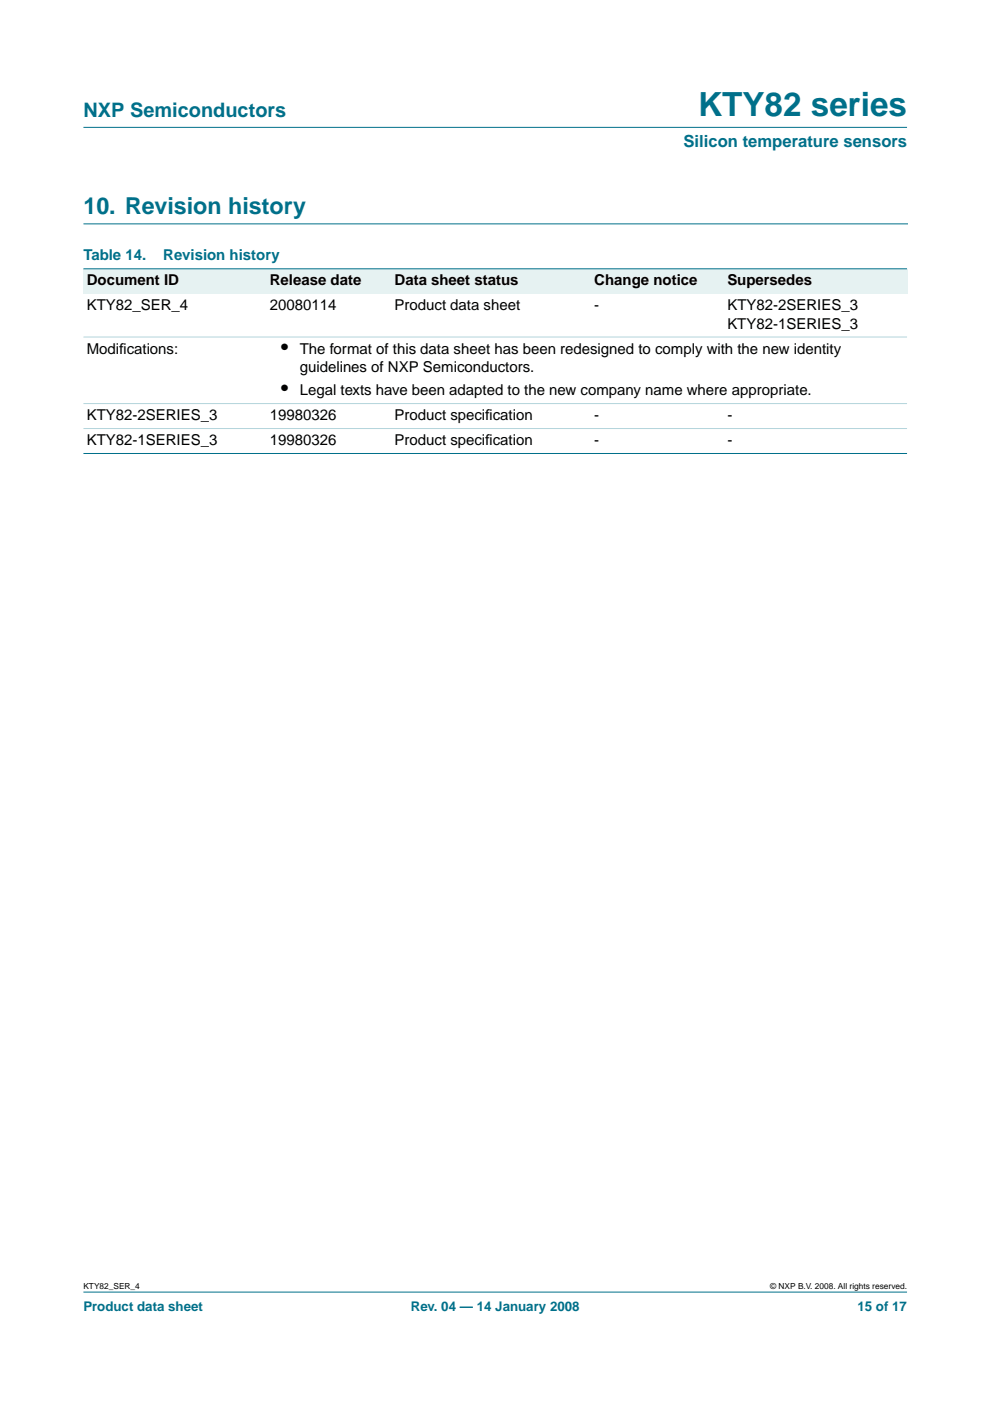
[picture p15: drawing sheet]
<svg xmlns="http://www.w3.org/2000/svg" width="210mm" height="297mm" viewBox="0 0 210 297" stroke-linecap="round" stroke-linejoin="round" font-family="sans-serif">
<defs><g id="words">
<text font-size="7.1" fill="#00708a" x="148" y="24.7">KTY82 series</text>
<text font-size="4.9" fill="#00708a" x="17.7" y="45.5">10. Revision history</text>
<text font-size="4.2" fill="#00708a" x="17.7" y="24.9">NXP Semiconductors</text>
<g font-size="4.2">
<text x="59.6" y="75">•</text>
<text x="59.6" y="83.8">•</text>
</g>
<text font-size="3.5" fill="#00708a" x="144.9" y="31.1">Silicon temperature sensors</text>
<g font-size="3.2" fill="#00708a">
<text x="17.7" y="55.2">Table 14.</text>
<text x="34.6" y="55.2">Revision history</text>
</g>
<g font-size="3.2">
<text x="18.4" y="65.8">KTY82_SER_4</text>
<text x="18.4" y="60.5">Document ID</text>
<text x="57.2" y="65.8">20080114</text>
<text x="57.2" y="60.5">Release date</text>
<text x="83.7" y="65.8">Product data sheet</text>
<text x="83.7" y="60.5">Data sheet status</text>
<text x="126" y="60.5">Change notice</text>
<text x="126" y="65.8">-</text>
<text x="154.2" y="60.5">Supersedes</text>
<text x="154.2" y="65.8">KTY82-2SERIES_3</text>
<text x="154.2" y="69.7">KTY82-1SERIES_3</text>
<text x="18.4" y="75">Modif</text>
<text x="25.3" y="75">ications:</text>
<text x="63.5" y="75">The format of this data sheet has been redesigned to comply with the new identity</text>
<text x="63.5" y="78.9">guidelines of NXP Semiconductors.</text>
<text x="63.5" y="83.8">Legal texts have been adapted to the new company name where appropriate.</text>
<text x="18.4" y="89.1">KTY82-2SERIES_3</text>
<text x="57.2" y="89.1">19980326</text>
<text x="83.7" y="89.1">Product specif</text>
<text x="102.9" y="89.1">ication</text>
<text x="126" y="89.1">-</text>
<text x="154.2" y="89.1">-</text>
<text x="18.4" y="94.4">KTY82-1SERIES_3</text>
<text x="57.2" y="94.4">19980326</text>
<text x="83.7" y="94.4">Product specif</text>
<text x="102.9" y="94.4">ication</text>
<text x="126" y="94.4">-</text>
<text x="154.2" y="94.4">-</text>
</g>
<g font-size="2.8" fill="#00708a">
<text x="17.7" y="278">Product data sheet</text>
<text x="87.1" y="278">Rev. 04 — 14 January 2008</text>
<text x="181.8" y="278">15 of 17</text>
</g>
<g font-size="1.8">
<text x="17.7" y="273.4">KTY82_SER_4</text>
<text x="163.3" y="273.4">© NXP B.V. 2008. All rights reserved.</text>
</g>
</g></defs>
<g fill="#00708a" stroke="#00708a" stroke-width=".21">
<path d="M17.7 273.9h174.6z"/>
<path d="M17.7 27h174.6z"/>
</g>
<path d="M17.7 47.5h174.7" fill="none" stroke="#00708a" stroke-width=".21"/>
<g fill="#e6f2f2">
<path d="M17.7 57h38.8v5.3h-38.8z" fill-rule="evenodd"/>
<path d="M56.5 57h26.5v5.3h-26.5z" fill-rule="evenodd"/>
<path d="M83 57h42.3v5.3h-42.3z" fill-rule="evenodd"/>
<path d="M125.3 57h28.2v5.3h-28.2z" fill-rule="evenodd"/>
<path d="M153.5 57h38.8v5.3h-38.8z" fill-rule="evenodd"/>
</g>
<g fill="#00708a" stroke="#00708a" stroke-width=".21">
<path d="M17.7 57h174.6z"/>
<path d="M17.7 96.1h174.6z"/>
</g>
<g fill="#b3d4db" stroke="#b3d4db" stroke-width=".21">
<path d="M17.7 71.5h174.6z"/>
<path d="M17.7 85.6h174.6z"/>
<path d="M17.7 90.9h174.6z"/>
</g>
<use href="#words"/>
</svg>
